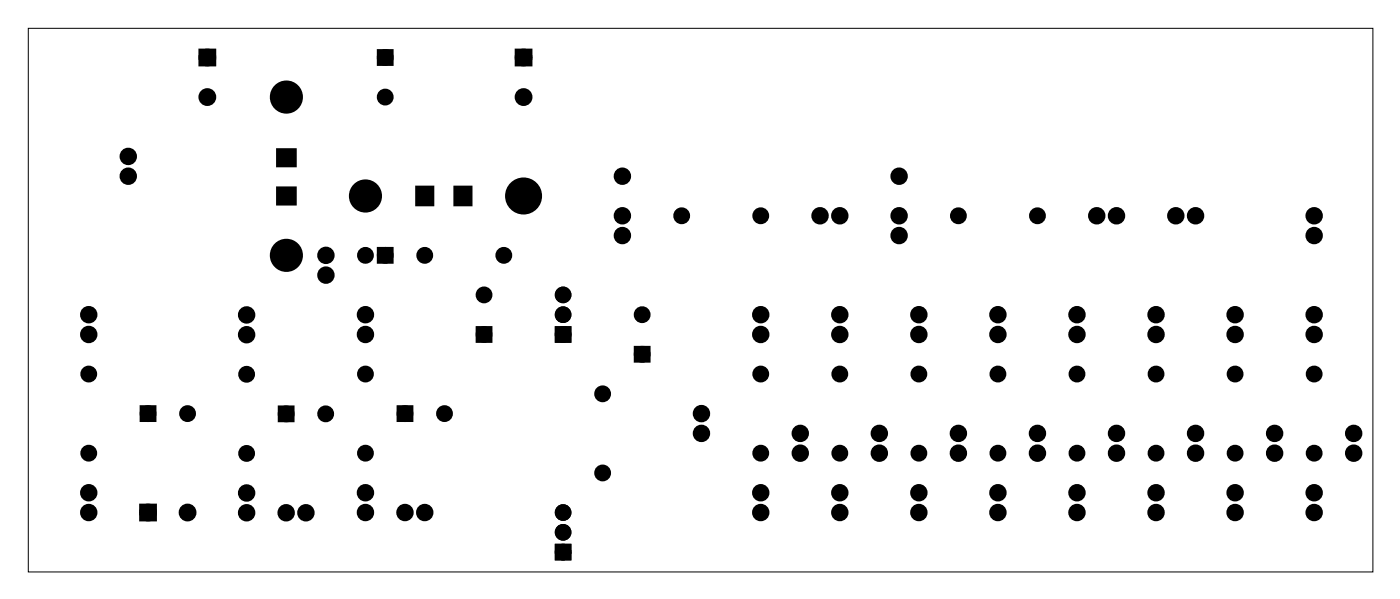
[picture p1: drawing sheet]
<svg xmlns="http://www.w3.org/2000/svg" width="180mm" height="77mm" viewBox="0 0 180 77" stroke-linecap="round" stroke-linejoin="round" font-family="sans-serif">
<path d="M3.6 3.6h172.8v69.8h-172.8z" fill="none" stroke="#000" stroke-width=".13"/>
<g fill="#000">
<circle cx="26.6" cy="12.5" r=".76"/>
<circle cx="26.6" cy="7.4" r=".76"/>
<circle cx="36.8" cy="12.5" r="1.5"/>
<circle cx="49.5" cy="12.5" r=".7"/>
<circle cx="49.5" cy="7.4" r=".7"/>
<circle cx="67.3" cy="12.5" r=".76"/>
<circle cx="67.3" cy="7.4" r=".76"/>
<circle cx="16.5" cy="22.6" r=".74"/>
<circle cx="16.5" cy="20.1" r=".74"/>
<circle cx="36.8" cy="32.8" r="1.5"/>
<circle cx="41.9" cy="35.3" r=".74"/>
<circle cx="41.9" cy="32.8" r=".74"/>
<circle cx="47" cy="25.2" r="1.5"/>
<circle cx="47" cy="32.8" r=".7"/>
<circle cx="49.5" cy="32.8" r=".7"/>
<circle cx="54.6" cy="32.8" r=".7"/>
<circle cx="62.2" cy="37.9" r=".7"/>
<circle cx="64.7" cy="32.8" r=".7"/>
<circle cx="67.3" cy="25.2" r="1.75"/>
<circle cx="72.4" cy="37.9" r=".72"/>
<circle cx="80" cy="22.6" r=".74"/>
<circle cx="80" cy="30.2" r=".74"/>
<circle cx="80" cy="27.7" r=".74"/>
<circle cx="87.6" cy="27.7" r=".7"/>
<circle cx="97.8" cy="27.7" r=".7"/>
<circle cx="105.4" cy="27.7" r=".74"/>
<circle cx="107.9" cy="27.7" r=".74"/>
<circle cx="115.5" cy="22.6" r=".74"/>
<circle cx="115.5" cy="27.7" r=".74"/>
<circle cx="115.5" cy="30.2" r=".74"/>
<circle cx="123.2" cy="27.7" r=".7"/>
<circle cx="133.3" cy="27.7" r=".7"/>
<circle cx="140.9" cy="27.7" r=".74"/>
<circle cx="143.5" cy="27.7" r=".74"/>
<circle cx="151.1" cy="27.7" r=".74"/>
<circle cx="153.6" cy="27.7" r=".74"/>
<circle cx="168.9" cy="27.7" r=".74"/>
<circle cx="168.9" cy="30.2" r=".74"/>
<circle cx="11.4" cy="48" r=".7"/>
<circle cx="11.4" cy="58.2" r=".7"/>
<circle cx="11.4" cy="40.4" r=".74"/>
<circle cx="11.4" cy="42.9" r=".74"/>
<circle cx="19" cy="53.1" r=".7"/>
<circle cx="24.1" cy="53.1" r=".7"/>
<circle cx="31.7" cy="58.2" r=".7"/>
<circle cx="31.7" cy="48.1" r=".7"/>
<circle cx="31.7" cy="40.4" r=".74"/>
<circle cx="31.7" cy="43" r=".74"/>
<circle cx="36.8" cy="53.1" r=".7"/>
<circle cx="41.9" cy="53.1" r=".7"/>
<circle cx="47" cy="48" r=".7"/>
<circle cx="47" cy="58.2" r=".7"/>
<circle cx="47" cy="42.9" r=".74"/>
<circle cx="47" cy="40.4" r=".74"/>
<circle cx="52" cy="53.1" r=".7"/>
<circle cx="57.1" cy="53.1" r=".7"/>
<circle cx="62.2" cy="42.9" r=".7"/>
<circle cx="72.4" cy="40.4" r=".72"/>
<circle cx="72.4" cy="42.9" r=".72"/>
<circle cx="77.4" cy="50.6" r=".7"/>
<circle cx="82.5" cy="45.5" r=".7"/>
<circle cx="82.5" cy="40.4" r=".7"/>
<circle cx="90.1" cy="55.6" r=".74"/>
<circle cx="90.1" cy="53.1" r=".74"/>
<circle cx="97.8" cy="58.2" r=".7"/>
<circle cx="97.8" cy="48" r=".7"/>
<circle cx="97.8" cy="42.9" r=".74"/>
<circle cx="97.8" cy="40.4" r=".74"/>
<circle cx="102.8" cy="55.6" r=".74"/>
<circle cx="102.8" cy="58.2" r=".74"/>
<circle cx="107.9" cy="48" r=".7"/>
<circle cx="107.9" cy="58.2" r=".7"/>
<circle cx="107.9" cy="40.4" r=".74"/>
<circle cx="107.9" cy="42.9" r=".74"/>
<circle cx="113" cy="55.6" r=".74"/>
<circle cx="113" cy="58.2" r=".74"/>
<circle cx="118.1" cy="48" r=".7"/>
<circle cx="118.1" cy="58.2" r=".7"/>
<circle cx="118.1" cy="42.9" r=".74"/>
<circle cx="118.1" cy="40.4" r=".74"/>
<circle cx="123.2" cy="55.6" r=".74"/>
<circle cx="123.2" cy="58.2" r=".74"/>
<circle cx="128.2" cy="48" r=".7"/>
<circle cx="128.2" cy="58.2" r=".7"/>
<circle cx="128.2" cy="42.9" r=".74"/>
<circle cx="128.2" cy="40.4" r=".74"/>
<circle cx="133.3" cy="55.6" r=".74"/>
<circle cx="133.3" cy="58.2" r=".74"/>
<circle cx="138.4" cy="48" r=".7"/>
<circle cx="138.4" cy="58.2" r=".7"/>
<circle cx="138.4" cy="42.9" r=".74"/>
<circle cx="138.4" cy="40.4" r=".74"/>
<circle cx="143.5" cy="55.6" r=".74"/>
<circle cx="143.5" cy="58.2" r=".74"/>
<circle cx="148.6" cy="48" r=".7"/>
<circle cx="148.6" cy="58.2" r=".7"/>
<circle cx="148.6" cy="40.4" r=".74"/>
<circle cx="148.6" cy="42.9" r=".74"/>
<circle cx="153.6" cy="55.6" r=".74"/>
<circle cx="153.6" cy="58.2" r=".74"/>
<circle cx="158.7" cy="48" r=".7"/>
<circle cx="158.7" cy="58.2" r=".7"/>
<circle cx="158.7" cy="42.9" r=".74"/>
<circle cx="158.7" cy="40.4" r=".74"/>
<circle cx="163.8" cy="55.6" r=".74"/>
<circle cx="163.8" cy="58.2" r=".74"/>
<circle cx="168.9" cy="48" r=".7"/>
<circle cx="168.9" cy="58.2" r=".7"/>
<circle cx="168.9" cy="40.4" r=".74"/>
<circle cx="168.9" cy="42.9" r=".74"/>
<circle cx="174" cy="55.6" r=".74"/>
<circle cx="174" cy="58.2" r=".74"/>
<circle cx="11.4" cy="65.8" r=".74"/>
<circle cx="11.4" cy="63.3" r=".74"/>
<circle cx="19" cy="65.8" r=".76"/>
<circle cx="24.1" cy="65.8" r=".76"/>
<circle cx="31.7" cy="65.8" r=".74"/>
<circle cx="31.7" cy="63.3" r=".74"/>
<circle cx="36.8" cy="65.8" r=".74"/>
<circle cx="39.3" cy="65.8" r=".74"/>
<circle cx="47" cy="65.8" r=".74"/>
<circle cx="47" cy="63.3" r=".74"/>
<circle cx="52" cy="65.8" r=".74"/>
<circle cx="54.6" cy="65.8" r=".74"/>
<circle cx="72.4" cy="70.9" r=".72"/>
<circle cx="72.4" cy="68.3" r=".72"/>
<circle cx="72.4" cy="65.8" r=".72"/>
<circle cx="77.4" cy="60.7" r=".7"/>
<circle cx="97.8" cy="65.8" r=".74"/>
<circle cx="97.8" cy="63.3" r=".74"/>
<circle cx="107.9" cy="65.8" r=".74"/>
<circle cx="107.9" cy="63.3" r=".74"/>
<circle cx="118.1" cy="65.8" r=".74"/>
<circle cx="118.1" cy="63.3" r=".74"/>
<circle cx="128.2" cy="65.8" r=".74"/>
<circle cx="128.2" cy="63.3" r=".74"/>
<circle cx="138.4" cy="65.8" r=".74"/>
<circle cx="138.4" cy="63.3" r=".74"/>
<circle cx="148.6" cy="65.8" r=".74"/>
<circle cx="148.6" cy="63.3" r=".74"/>
<circle cx="158.7" cy="65.8" r=".74"/>
<circle cx="158.7" cy="63.3" r=".74"/>
<circle cx="168.9" cy="65.8" r=".74"/>
<circle cx="168.9" cy="63.3" r=".74"/>
</g>
<g fill="none" stroke="#000" stroke-width="1.3" stroke-linecap="butt">
<circle cx="36.8" cy="12.5" r="1.5"/>
<circle cx="36.8" cy="32.8" r="1.5"/>
<circle cx="47" cy="25.2" r="1.5"/>
<circle cx="67.3" cy="25.2" r="1.75"/>
</g>
<g fill="#000">
<path d="M25.9 6.6h1.5v1.5h-1.5zM48.8 6.7h1.4v1.4h-1.4zM66.5 6.6h1.5v1.5h-1.5zM35.6 24.1h2.4v2.2h-2.4zM35.6 19.2h2.4v2.2h-2.4zM48.8 32.1h1.4v1.4h-1.4zM53.5 24h2.2v2.4h-2.2zM58.4 24h2.2v2.4h-2.2zM18.3 52.4h1.4v1.4h-1.4zM36.1 52.4h1.4v1.4h-1.4zM51.3 52.4h1.4v1.4h-1.4zM61.5 42.2h1.4v1.4h-1.4z"/>
<path d="M81.8 44.8h1.4v1.4h-1.4zM18.3 65h1.5v1.6h-1.5z"/>
<path d="M71.4 42h1.9v1.9h-1.9zM71.9 42.9a.5 .5 0 0 0 1 0 .5 .5 0 0 0-1 0z"/>
<path d="M71.4 42h1.9v1.9h-1.9zM71.9 42.9a.5 .5 0 0 0 1 0 .5 .5 0 0 0-1 0z"/>
<path d="M71.4 69.9h1.9v1.9h-1.9zM71.9 70.9a.51 .51 0 0 0 1 0 .51 .51 0 0 0-1 0z"/>
<path d="M71.4 69.9h1.9v1.9h-1.9zM71.9 70.9a.51 .51 0 0 0 1 0 .51 .51 0 0 0-1 0z"/>
</g>
<g fill="none" stroke="#000" stroke-width=".25">
<path d="M35.6 19.2h2.4v2.2h-2.4zM35.6 24.1h2.4v2.2h-2.4zM53.5 24h2.2v2.4h-2.2zM58.4 24h2.2v2.4h-2.2zM71.4 42h1.9v1.9h-1.9zM71.4 69.9h1.9v1.9h-1.9z"/>
<circle cx="72.4" cy="42.9" r=".5"/>
<circle cx="72.4" cy="70.9" r=".51"/>
</g>
<g fill="none" stroke="#000" stroke-width=".69" stroke-linecap="butt">
<circle cx="72.4" cy="37.9" r=".72"/>
<circle cx="72.4" cy="40.4" r=".72"/>
<circle cx="72.4" cy="42.9" r=".72"/>
<circle cx="72.4" cy="65.8" r=".72"/>
<circle cx="72.4" cy="70.9" r=".72"/>
<circle cx="72.4" cy="68.3" r=".72"/>
</g>
<g fill="none" stroke="#000" stroke-width=".76" stroke-linecap="butt">
<path d="M25.9 6.6h1.5v1.5h-1.5zM48.8 6.7h1.4v1.4h-1.4zM66.5 6.6h1.5v1.5h-1.5zM48.8 32.1h1.4v1.4h-1.4zM18.3 52.4h1.4v1.4h-1.4zM36.1 52.4h1.4v1.4h-1.4zM51.3 52.4h1.4v1.4h-1.4zM61.5 42.2h1.4v1.4h-1.4zM81.8 44.8h1.4v1.4h-1.4zM18.3 65h1.5v1.6h-1.5z"/>
<circle cx="26.6" cy="12.5" r=".76"/>
<circle cx="26.6" cy="7.4" r=".76"/>
<circle cx="49.5" cy="7.4" r=".7"/>
<circle cx="49.5" cy="12.5" r=".7"/>
<circle cx="67.3" cy="12.5" r=".76"/>
<circle cx="67.3" cy="7.4" r=".76"/>
<circle cx="16.5" cy="22.6" r=".74"/>
<circle cx="16.5" cy="20.1" r=".74"/>
<circle cx="41.9" cy="35.3" r=".74"/>
<circle cx="41.9" cy="32.8" r=".74"/>
<circle cx="47" cy="32.8" r=".7"/>
<circle cx="49.5" cy="32.8" r=".7"/>
<circle cx="54.6" cy="32.8" r=".7"/>
<circle cx="62.2" cy="37.9" r=".7"/>
<circle cx="64.7" cy="32.8" r=".7"/>
<circle cx="80" cy="30.2" r=".74"/>
<circle cx="80" cy="22.6" r=".74"/>
<circle cx="80" cy="27.7" r=".74"/>
<circle cx="87.6" cy="27.7" r=".7"/>
<circle cx="97.8" cy="27.7" r=".7"/>
<circle cx="105.4" cy="27.7" r=".74"/>
<circle cx="107.9" cy="27.7" r=".74"/>
<circle cx="115.5" cy="30.2" r=".74"/>
<circle cx="115.5" cy="22.6" r=".74"/>
<circle cx="115.5" cy="27.7" r=".74"/>
<circle cx="123.2" cy="27.7" r=".7"/>
<circle cx="133.3" cy="27.7" r=".7"/>
<circle cx="140.9" cy="27.7" r=".74"/>
<circle cx="143.5" cy="27.7" r=".74"/>
<circle cx="151.1" cy="27.7" r=".74"/>
<circle cx="153.6" cy="27.7" r=".74"/>
<circle cx="168.9" cy="30.2" r=".74"/>
<circle cx="168.9" cy="27.7" r=".74"/>
<circle cx="11.4" cy="48" r=".7"/>
<circle cx="11.4" cy="58.2" r=".7"/>
<circle cx="11.4" cy="42.9" r=".74"/>
<circle cx="11.4" cy="40.4" r=".74"/>
<circle cx="19" cy="53.1" r=".7"/>
<circle cx="24.1" cy="53.1" r=".7"/>
<circle cx="31.7" cy="48.1" r=".7"/>
<circle cx="31.7" cy="58.2" r=".7"/>
<circle cx="31.7" cy="43" r=".74"/>
<circle cx="31.7" cy="40.4" r=".74"/>
<circle cx="36.8" cy="53.1" r=".7"/>
<circle cx="41.9" cy="53.1" r=".7"/>
<circle cx="47" cy="48" r=".7"/>
<circle cx="47" cy="58.2" r=".7"/>
<circle cx="47" cy="42.9" r=".74"/>
<circle cx="47" cy="40.4" r=".74"/>
<circle cx="52" cy="53.1" r=".7"/>
<circle cx="57.1" cy="53.1" r=".7"/>
<circle cx="62.2" cy="42.9" r=".7"/>
<circle cx="77.4" cy="50.6" r=".7"/>
<circle cx="82.5" cy="40.4" r=".7"/>
<circle cx="82.5" cy="45.5" r=".7"/>
<circle cx="90.1" cy="55.6" r=".74"/>
<circle cx="90.1" cy="53.1" r=".74"/>
<circle cx="97.8" cy="48" r=".7"/>
<circle cx="97.8" cy="58.2" r=".7"/>
<circle cx="97.8" cy="42.9" r=".74"/>
<circle cx="97.8" cy="40.4" r=".74"/>
<circle cx="102.8" cy="58.2" r=".74"/>
<circle cx="102.8" cy="55.6" r=".74"/>
<circle cx="107.9" cy="48" r=".7"/>
<circle cx="107.9" cy="58.2" r=".7"/>
<circle cx="107.9" cy="42.9" r=".74"/>
<circle cx="107.9" cy="40.4" r=".74"/>
<circle cx="113" cy="58.2" r=".74"/>
<circle cx="113" cy="55.6" r=".74"/>
<circle cx="118.1" cy="48" r=".7"/>
<circle cx="118.1" cy="58.2" r=".7"/>
<circle cx="118.1" cy="42.9" r=".74"/>
<circle cx="118.1" cy="40.4" r=".74"/>
<circle cx="123.2" cy="58.2" r=".74"/>
<circle cx="123.2" cy="55.6" r=".74"/>
<circle cx="128.2" cy="48" r=".7"/>
<circle cx="128.2" cy="58.2" r=".7"/>
<circle cx="128.2" cy="42.9" r=".74"/>
<circle cx="128.2" cy="40.4" r=".74"/>
<circle cx="133.3" cy="58.2" r=".74"/>
<circle cx="133.3" cy="55.6" r=".74"/>
<circle cx="138.4" cy="48" r=".7"/>
<circle cx="138.4" cy="58.2" r=".7"/>
<circle cx="138.4" cy="42.9" r=".74"/>
<circle cx="138.4" cy="40.4" r=".74"/>
<circle cx="143.5" cy="58.2" r=".74"/>
<circle cx="143.5" cy="55.6" r=".74"/>
<circle cx="148.6" cy="48" r=".7"/>
<circle cx="148.6" cy="58.2" r=".7"/>
<circle cx="148.6" cy="42.9" r=".74"/>
<circle cx="148.6" cy="40.4" r=".74"/>
<circle cx="153.6" cy="58.2" r=".74"/>
<circle cx="153.6" cy="55.6" r=".74"/>
<circle cx="158.7" cy="48" r=".7"/>
<circle cx="158.7" cy="58.2" r=".7"/>
<circle cx="158.7" cy="42.9" r=".74"/>
<circle cx="158.7" cy="40.4" r=".74"/>
<circle cx="163.8" cy="58.2" r=".74"/>
<circle cx="163.8" cy="55.6" r=".74"/>
<circle cx="168.9" cy="48" r=".7"/>
<circle cx="168.9" cy="58.2" r=".7"/>
<circle cx="168.9" cy="42.9" r=".74"/>
<circle cx="168.9" cy="40.4" r=".74"/>
<circle cx="174" cy="58.2" r=".74"/>
<circle cx="174" cy="55.6" r=".74"/>
<circle cx="11.4" cy="65.8" r=".74"/>
<circle cx="11.4" cy="63.3" r=".74"/>
<circle cx="19" cy="65.8" r=".76"/>
<circle cx="24.1" cy="65.8" r=".76"/>
<circle cx="31.7" cy="65.8" r=".74"/>
<circle cx="31.7" cy="63.3" r=".74"/>
<circle cx="36.8" cy="65.8" r=".74"/>
<circle cx="39.3" cy="65.8" r=".74"/>
<circle cx="47" cy="65.8" r=".74"/>
<circle cx="47" cy="63.3" r=".74"/>
<circle cx="52" cy="65.8" r=".74"/>
<circle cx="54.6" cy="65.8" r=".74"/>
<circle cx="77.4" cy="60.7" r=".7"/>
<circle cx="97.8" cy="65.8" r=".74"/>
<circle cx="97.8" cy="63.3" r=".74"/>
<circle cx="107.9" cy="65.8" r=".74"/>
<circle cx="107.9" cy="63.3" r=".74"/>
<circle cx="118.1" cy="65.8" r=".74"/>
<circle cx="118.1" cy="63.3" r=".74"/>
<circle cx="128.2" cy="65.8" r=".74"/>
<circle cx="128.2" cy="63.3" r=".74"/>
<circle cx="138.4" cy="65.8" r=".74"/>
<circle cx="138.4" cy="63.3" r=".74"/>
<circle cx="148.6" cy="65.8" r=".74"/>
<circle cx="148.6" cy="63.3" r=".74"/>
<circle cx="158.7" cy="65.8" r=".74"/>
<circle cx="158.7" cy="63.3" r=".74"/>
<circle cx="168.9" cy="65.8" r=".74"/>
<circle cx="168.9" cy="63.3" r=".74"/>
</g>
</svg>
